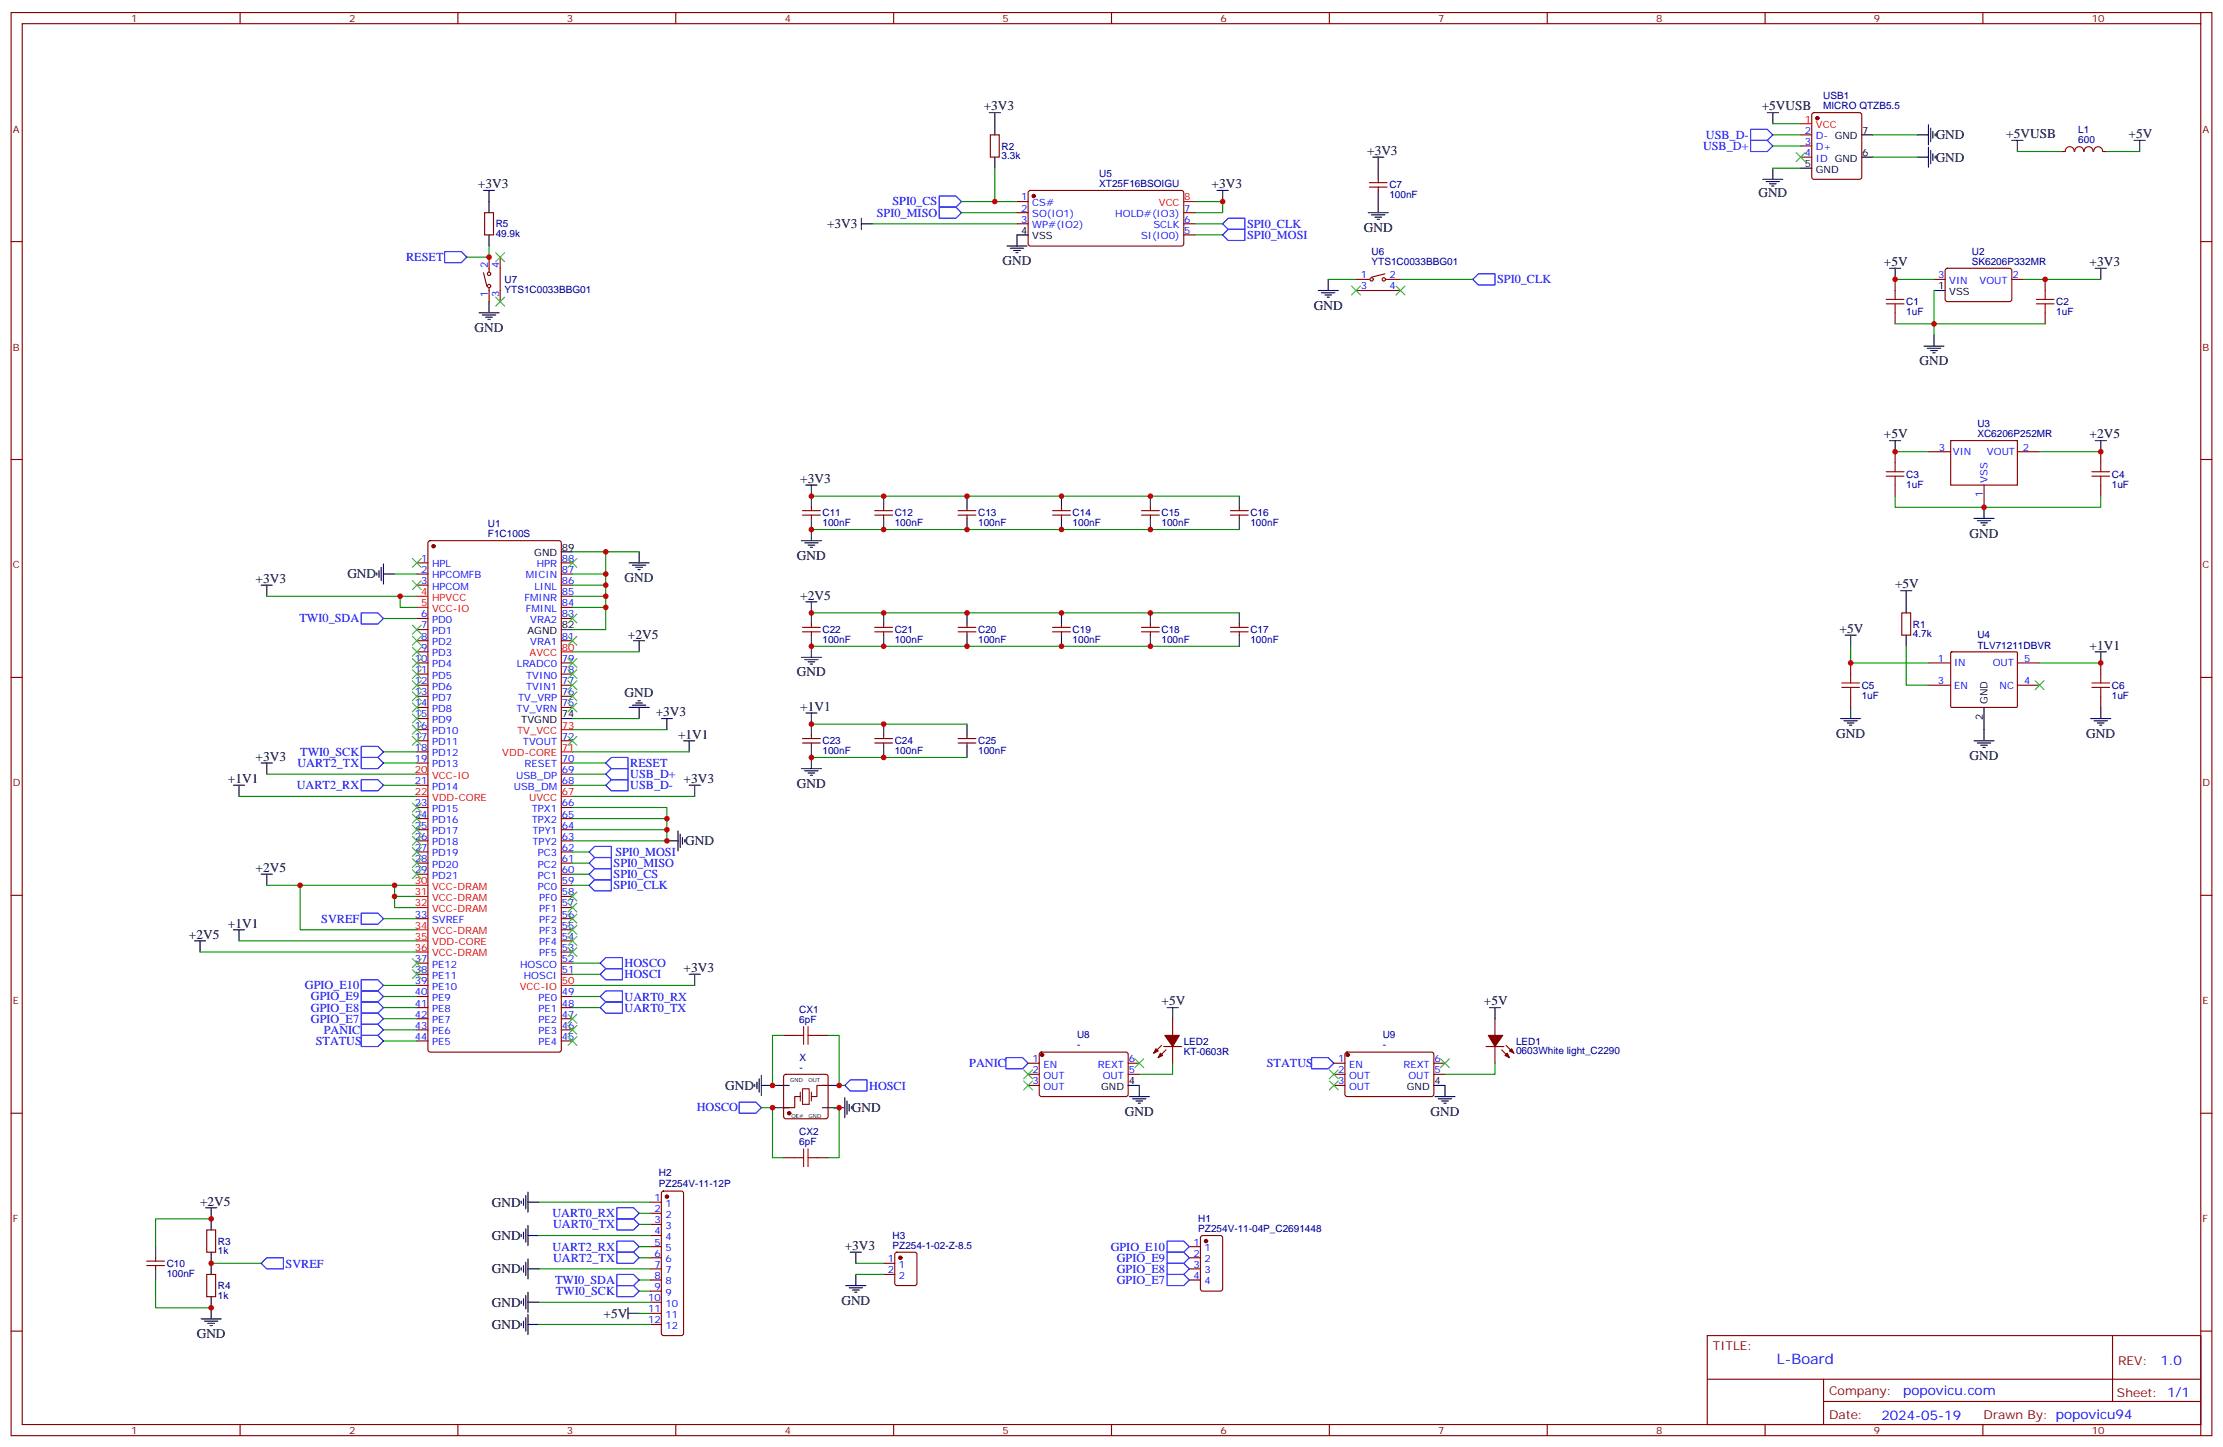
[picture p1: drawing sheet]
<svg xmlns="http://www.w3.org/2000/svg" width="706mm" height="459mm" viewBox="0 0 706 459" stroke-linecap="round" stroke-linejoin="round" font-family="sans-serif">
<defs><g id="words">
<text font-size="4.6" fill="#00f" x="564" y="432.8">L-Board</text>
<g font-size="4.2">
<text x="312.2" y="35">+3V3</text>
<text x="559.2" y="35">+5VUSB</text>
<text x="614.4" y="44.2">GND</text>
<text x="636.8" y="43.9">+5VUSB</text>
<text x="675.6" y="43.9">+5V</text>
<text x="433.9" y="49.1">+3V3</text>
<text x="614.4" y="51.3">GND</text>
<text x="151.7" y="59.7">+3V3</text>
<text x="384.5" y="59.7">+3V3</text>
<text x="558.1" y="62.5">GND</text>
<text x="262.5" y="72.5">+3V3</text>
<text x="432.9" y="73.5">GND</text>
<text x="318.2" y="84.1">GND</text>
<text x="598" y="84.4">+5V</text>
<text x="663.2" y="84.4">+3V3</text>
<text x="417" y="98.2">GND</text>
<text x="150.6" y="105.3">GND</text>
<text x="609.2" y="115.9">GND</text>
<text x="598" y="139.1">+5V</text>
<text x="663.2" y="139.1">+2V5</text>
<text x="254" y="153.2">+3V3</text>
<text x="625.1" y="170.6">GND</text>
<text x="252.9" y="177.6">GND</text>
<text x="81.1" y="185">+3V3</text>
<text x="110.2" y="183.6">GND</text>
<text x="198.3" y="184.7">GND</text>
<text x="254" y="190.3">+2V5</text>
<text x="601.5" y="186.7">+5V</text>
<text x="199.3" y="202.6">+2V5</text>
<text x="583.8" y="200.8">+5V</text>
<text x="663.2" y="206.1">+1V1</text>
<text x="252.9" y="214.6">GND</text>
<text x="198.3" y="221.2">GND</text>
<text x="208.1" y="227.3">+3V3</text>
<text x="254" y="225.5">+1V1</text>
<text x="215.2" y="234.4">+1V1</text>
<text x="582.8" y="234.1">GND</text>
<text x="662.2" y="234.1">GND</text>
<text x="81.1" y="241.4">+3V3</text>
<text x="625.1" y="241.1">GND</text>
<text x="72.3" y="248.5">+1V1</text>
<text x="217" y="248.5">+3V3</text>
<text x="252.9" y="249.9">GND</text>
<text x="217.5" y="268.2">GND</text>
<text x="81.1" y="276.7">+2V5</text>
<text x="60" y="297.9">+2V5</text>
<text x="72.3" y="294.3">+1V1</text>
<text x="217" y="308.4">+3V3</text>
<text x="368.7" y="319">+5V</text>
<text x="471" y="319">+5V</text>
<text x="230.2" y="345.8">GND</text>
<text x="270.4" y="352.9">GND</text>
<text x="357" y="354">GND</text>
<text x="454" y="354">GND</text>
<text x="63.5" y="382.5">+2V5</text>
<text x="156.1" y="382.9">GND</text>
<text x="156.1" y="393.5">GND</text>
<text x="268.1" y="396.6">+3V3</text>
<text x="156.1" y="404">GND</text>
<text x="156.1" y="414.6">GND</text>
<text x="191.6" y="418.1">+5V</text>
<text x="267.1" y="414">GND</text>
<text x="62.4" y="424.5">GND</text>
<text x="156.1" y="421.7">GND</text>
</g>
<g font-size="4.2" fill="#00f">
<text x="685.7" y="433.1">1.0</text>
<text x="604" y="442.6">popovicu.com</text>
<text x="597.1" y="450.4">2024-05-19</text>
</g>
<g font-size="3.9" fill="#00f">
<text x="540.5" y="47.6">USB_D+</text>
<text x="541.4" y="44.1">USB_D-</text>
<text x="283.3" y="65.2">SPI0_CS</text>
<text x="278.3" y="68.7">SPI0_MISO</text>
<text x="395.8" y="72.3">SPI0_CLK</text>
<text x="395.8" y="75.8">SPI0_MOSI</text>
<text x="128.9" y="82.8">RESET</text>
<text x="475.2" y="89.9">SPI0_CLK</text>
<text x="95" y="197.5">TWI0_SDA</text>
<text x="95.3" y="239.9">TWI0_SCK</text>
<text x="94.4" y="243.3">UART2_TX</text>
<text x="200" y="243.4">RESET</text>
<text x="94.2" y="250.4">UART2_RX</text>
<text x="200" y="246.9">USB_D+</text>
<text x="200" y="250.4">USB_D-</text>
<text x="194.7" y="275.2">SPI0_MISO</text>
<text x="195.3" y="271.6">SPI0_MOSI</text>
<text x="194.7" y="278.7">SPI0_CS</text>
<text x="194.7" y="282.2">SPI0_CLK</text>
<text x="102" y="292.8">SVREF</text>
<text x="198.3" y="306.9">HOSCO</text>
<text x="198.3" y="310.4">HOSCI</text>
<text x="96.8" y="313.9">GPIO_E10</text>
<text x="98.7" y="317.4">GPIO_E9</text>
<text x="198.3" y="317.5">UART0_RX</text>
<text x="98.7" y="321">GPIO_E8</text>
<text x="198.3" y="321">UART0_TX</text>
<text x="98.7" y="324.5">GPIO_E7</text>
<text x="102.8" y="328">PANIC</text>
<text x="100.2" y="331.5">STATUS</text>
<text x="307.6" y="338.6">PANIC</text>
<text x="402.1" y="338.4">STATUS</text>
<text x="275.9" y="345.8">HOSCI</text>
<text x="221.1" y="352.6">HOSCO</text>
<text x="175.3" y="386.3">UART0_RX</text>
<text x="175.5" y="389.8">UART0_TX</text>
<text x="175.3" y="396.8">UART2_RX</text>
<text x="175.5" y="400.3">UART2_TX</text>
<text x="352.5" y="396.8">GPIO_E10</text>
<text x="354.5" y="400.3">GPIO_E9</text>
<text x="90.7" y="402.3">SVREF</text>
<text x="176.2" y="407.4">TWI0_SDA</text>
<text x="354.5" y="403.9">GPIO_E8</text>
<text x="354.5" y="407.4">GPIO_E7</text>
<text x="176.4" y="411">TWI0_SCK</text>
</g>
<g font-size="3.9" fill="#800">
<text x="543.6" y="428.4">TITLE:</text>
<text x="672.3" y="433.1">REV:</text>
<text x="580.5" y="442.6">Company:</text>
<text x="671.9" y="443.2">Sheet: 1/1</text>
<text x="580.5" y="450.3">Date:</text>
<text x="629.6" y="450.3">Drawn By: popovicu94</text>
</g>
<g font-size="3.2" fill="#800">
<text x="41.6" y="7">1</text>
<text x="110.8" y="7">2</text>
<text x="179.9" y="7">3</text>
<text x="249.1" y="7">4</text>
<text x="318.2" y="7">5</text>
<text x="387.3" y="7">6</text>
<text x="456.5" y="7">7</text>
<text x="525.6" y="7">8</text>
<text x="594.8" y="7">9</text>
<text x="663.9" y="7">10</text>
<text x="4.1" y="42.1">A</text>
<text x="699" y="42.1">A</text>
<text x="4.1" y="111.2">B</text>
<text x="699" y="111.2">B</text>
<text x="4.1" y="180.4">C</text>
<text x="699" y="180.4">C</text>
<text x="4.1" y="249.5">D</text>
<text x="699" y="249.5">D</text>
<text x="4.1" y="318.7">E</text>
<text x="699" y="318.7">E</text>
<text x="4.1" y="387.8">F</text>
<text x="699" y="387.8">F</text>
<text x="41.6" y="455">1</text>
<text x="110.8" y="455">2</text>
<text x="179.9" y="455">3</text>
<text x="249.1" y="455">4</text>
<text x="318.2" y="455">5</text>
<text x="387.3" y="455">6</text>
<text x="456.5" y="455">7</text>
<text x="525.6" y="455">8</text>
<text x="594.8" y="455">9</text>
<text x="663.9" y="455">10</text>
</g>
<g font-size="3.2" fill="#000080">
<text x="578.7" y="34.7">MICRO QTZB5.5</text>
<text x="578.7" y="31.4">USB1</text>
<text x="317.9" y="47.5">R2</text>
<text x="659.6" y="45.5">600</text>
<text x="659.6" y="42.3">L1</text>
<text x="317.9" y="50.6">3.3k</text>
<text x="348.9" y="59.4">XT25F16BSOIGU</text>
<text x="348.9" y="56.1">U5</text>
<text x="441" y="59.8">C7</text>
<text x="441" y="62.9">100nF</text>
<text x="157.3" y="75.2">49.9k</text>
<text x="157.3" y="72.2">R5</text>
<text x="435.3" y="80.9">U6</text>
<text x="625.8" y="80.9">U2</text>
<text x="160.2" y="89.8">U7</text>
<text x="435.3" y="84.1">YTS1C0033BBG01</text>
<text x="625.8" y="84.1">SK6206P332MR</text>
<text x="160.2" y="93">YTS1C0033BBG01</text>
<text x="605" y="100.1">1uF</text>
<text x="605" y="96.9">C1</text>
<text x="652.6" y="100.1">1uF</text>
<text x="652.6" y="96.9">C2</text>
<text x="627.6" y="135.5">U3</text>
<text x="627.6" y="138.7">XC6206P252MR</text>
<text x="605" y="154.7">1uF</text>
<text x="605" y="151.6">C3</text>
<text x="670.3" y="154.7">1uF</text>
<text x="670.3" y="151.6">C4</text>
<text x="154.9" y="167.3">U1</text>
<text x="261.1" y="167">100nF</text>
<text x="261.1" y="163.9">C11</text>
<text x="284" y="167">100nF</text>
<text x="284" y="163.9">C12</text>
<text x="310.4" y="167">100nF</text>
<text x="310.4" y="163.9">C13</text>
<text x="340.4" y="167">100nF</text>
<text x="340.4" y="163.9">C14</text>
<text x="368.7" y="167">100nF</text>
<text x="368.7" y="163.9">C15</text>
<text x="396.9" y="167">100nF</text>
<text x="396.9" y="163.9">C16</text>
<text x="154.9" y="170.5">F1C100S</text>
<text x="261.1" y="200.9">C22</text>
<text x="284" y="200.9">C21</text>
<text x="310.4" y="200.9">C20</text>
<text x="340.4" y="200.9">C19</text>
<text x="368.7" y="200.9">C18</text>
<text x="396.9" y="200.9">C17</text>
<text x="607.1" y="202.2">4.7k</text>
<text x="607.1" y="199.2">R1</text>
<text x="627.6" y="202.5">U4</text>
<text x="261.1" y="204">100nF</text>
<text x="284" y="204">100nF</text>
<text x="310.4" y="204">100nF</text>
<text x="340.4" y="204">100nF</text>
<text x="368.7" y="204">100nF</text>
<text x="396.9" y="204">100nF</text>
<text x="627.6" y="205.8">TLV71211DBVR</text>
<text x="590.9" y="221.8">1uF</text>
<text x="590.9" y="218.6">C5</text>
<text x="670.3" y="221.8">1uF</text>
<text x="670.3" y="218.6">C6</text>
<text x="261.1" y="239.3">100nF</text>
<text x="261.1" y="236.2">C23</text>
<text x="284" y="239.3">100nF</text>
<text x="284" y="236.2">C24</text>
<text x="310.4" y="239.3">100nF</text>
<text x="310.4" y="236.2">C25</text>
<text x="253.7" y="321.5">CX1</text>
<text x="253.7" y="324.7">6pF</text>
<text x="341.9" y="329.4">U8</text>
<text x="438.9" y="329.4">U9</text>
<text x="341.9" y="332.6">-</text>
<text x="375.7" y="334.6">KT-0603R</text>
<text x="375.7" y="331.5">LED2</text>
<text x="438.9" y="332.6">-</text>
<text x="481.2" y="334.5">0603White light_C2290</text>
<text x="481.2" y="331.5">LED1</text>
<text x="253.7" y="339.8">-</text>
<text x="253.7" y="336.7">X</text>
<text x="253.7" y="363.5">6pF</text>
<text x="253.7" y="360.3">CX2</text>
<text x="209.1" y="376.5">PZ254V-11-12P</text>
<text x="209.1" y="373.2">H2</text>
<text x="380.3" y="387.6">H1</text>
<text x="69.1" y="394.9">R3</text>
<text x="283.3" y="393.2">H3</text>
<text x="380.3" y="391">PZ254V-11-04P_C2691448</text>
<text x="69.1" y="398">1k</text>
<text x="283.3" y="396.2">PZ254-1-02-Z-8.5</text>
<text x="52.9" y="405.1">100nF</text>
<text x="52.9" y="402">C10</text>
<text x="69.1" y="412.2">1k</text>
<text x="69.1" y="409.1">R4</text>
</g>
<g font-size="3.2" fill="#f00">
<text x="572.8" y="38.9">1</text>
<text x="576.3" y="40.7">VCC</text>
<text x="367.8" y="65.4">VCC</text>
<text x="375.9" y="63.6">8</text>
<text x="133.6" y="188.8">4</text>
<text x="137.1" y="190.6">HPVCC</text>
<text x="133.6" y="192.4">5</text>
<text x="137.1" y="194.1">VCC-IO</text>
<text x="168.1" y="208.2">AVCC</text>
<text x="178.3" y="206.5">80</text>
<text x="164.1" y="232.9">TV_VCC</text>
<text x="178.3" y="231.2">73</text>
<text x="159.4" y="240">VDD-CORE</text>
<text x="178.3" y="238.2">71</text>
<text x="131.6" y="245.3">20</text>
<text x="137.1" y="247.1">VCC-IO</text>
<text x="131.6" y="252.3">22</text>
<text x="137.1" y="254.1">VDD-CORE</text>
<text x="167.9" y="254.1">UVCC</text>
<text x="178.3" y="252.3">67</text>
<text x="131.6" y="280.6">30</text>
<text x="131.6" y="284.1">31</text>
<text x="131.6" y="287.6">32</text>
<text x="137.1" y="282.3">VCC-DRAM</text>
<text x="137.1" y="285.9">VCC-DRAM</text>
<text x="137.1" y="289.4">VCC-DRAM</text>
<text x="131.6" y="294.7">34</text>
<text x="131.6" y="298.2">35</text>
<text x="137.1" y="296.4">VCC-DRAM</text>
<text x="137.1" y="300">VDD-CORE</text>
<text x="131.6" y="301.7">36</text>
<text x="137.1" y="303.5">VCC-DRAM</text>
<text x="165" y="314.1">VCC-IO</text>
<text x="178.3" y="312.3">50</text>
</g>
<g font-size="3.2" fill="#00f">
<text x="572.8" y="42.4">2</text>
<text x="572.8" y="46">3</text>
<text x="576.3" y="44.2">D- GND</text>
<text x="576.3" y="47.7">D+</text>
<text x="572.8" y="49.5">4</text>
<text x="576.3" y="51.3">ID GND</text>
<text x="324.1" y="63.6">1</text>
<text x="327.6" y="65.4">CS#</text>
<text x="324.1" y="67.1">2</text>
<text x="324.1" y="70.7">3</text>
<text x="327.6" y="68.9">SO(IO1)</text>
<text x="354" y="68.9">HOLD#(IO3)</text>
<text x="375.9" y="70.7">6</text>
<text x="375.9" y="67.1">7</text>
<text x="327.6" y="72.4">WP#(IO2)</text>
<text x="362.2" y="76">SI(IO0)</text>
<text x="366.1" y="72.4">SCLK</text>
<text x="375.9" y="74.2">5</text>
<text x="154.9" y="85.1" transform="rotate(-90 154.9 85.1)">2</text>
<text x="158.4" y="85.1" transform="rotate(-90 158.4 85.1)">4</text>
<text x="431.9" y="88.3">1</text>
<text x="441" y="88.3">2</text>
<text x="615.2" y="88.3">3</text>
<text x="638.7" y="88.3">2</text>
<text x="154.9" y="94.2" transform="rotate(-90 154.9 94.2)">1</text>
<text x="158.4" y="94.2" transform="rotate(-90 158.4 94.2)">3</text>
<text x="431.9" y="91.8">3</text>
<text x="441" y="91.8">4</text>
<text x="618.7" y="90.1">VIN</text>
<text x="628.3" y="90.1">VOUT</text>
<text x="615.3" y="143">3</text>
<text x="642.1" y="143">2</text>
<text x="619.8" y="144.4">VIN</text>
<text x="630.6" y="144.4">VOUT</text>
<text x="630.8" y="153.2" transform="rotate(-90 630.8 153.2)">VSS</text>
<text x="629.4" y="157.7" transform="rotate(-90 629.4 157.7)">1</text>
<text x="133.6" y="178.3">1</text>
<text x="178.3" y="178.3">88</text>
<text x="133.6" y="181.8">2</text>
<text x="133.6" y="185.3">3</text>
<text x="137.1" y="180">HPL</text>
<text x="137.1" y="183.6">HPCOMFB</text>
<text x="166.9" y="183.6">MICIN</text>
<text x="170.3" y="180">HPR</text>
<text x="178.3" y="185.3">86</text>
<text x="178.3" y="181.8">87</text>
<text x="137.1" y="187.1">HPCOM</text>
<text x="166.4" y="190.6">FMINR</text>
<text x="169.6" y="187.1">LINL</text>
<text x="178.3" y="188.8">85</text>
<text x="133.6" y="195.9">6</text>
<text x="137.1" y="197.7">PD0</text>
<text x="166.9" y="194.1">FMINL</text>
<text x="168.3" y="197.7">VRA2</text>
<text x="178.3" y="195.9">83</text>
<text x="178.3" y="192.4">84</text>
<text x="133.6" y="199.4">7</text>
<text x="133.6" y="203">8</text>
<text x="137.1" y="201.2">PD1</text>
<text x="178.3" y="203">81</text>
<text x="133.6" y="206.5">9</text>
<text x="137.1" y="204.7">PD2</text>
<text x="137.1" y="208.2">PD3</text>
<text x="168.3" y="204.7">VRA1</text>
<text x="131.6" y="210">10</text>
<text x="131.6" y="213.5">11</text>
<text x="137.1" y="211.8">PD4</text>
<text x="137.1" y="215.3">PD5</text>
<text x="164" y="211.8">LRADC0</text>
<text x="167" y="215.3">TVIN0</text>
<text x="178.3" y="213.5">78</text>
<text x="178.3" y="210">79</text>
<text x="615" y="210">1</text>
<text x="620.2" y="211.4">IN</text>
<text x="632.5" y="211.4">OUT</text>
<text x="642.4" y="210">5</text>
<text x="131.6" y="217.1">12</text>
<text x="131.6" y="220.6">13</text>
<text x="137.1" y="218.8">PD6</text>
<text x="167" y="218.8">TVIN1</text>
<text x="178.3" y="220.6">76</text>
<text x="178.3" y="217.1">77</text>
<text x="615" y="217.1">3</text>
<text x="620.2" y="218.5">EN</text>
<text x="634.6" y="218.5">NC</text>
<text x="642.4" y="217.1">4</text>
<text x="131.6" y="224.1">14</text>
<text x="131.6" y="227.6">15</text>
<text x="137.1" y="222.4">PD7</text>
<text x="137.1" y="225.9">PD8</text>
<text x="164" y="225.9">TV_VRN</text>
<text x="164.4" y="222.4">TV_VRP</text>
<text x="178.3" y="224.1">75</text>
<text x="131.6" y="231.2">16</text>
<text x="137.1" y="229.4">PD9</text>
<text x="137.1" y="232.9">PD10</text>
<text x="131.6" y="234.7">17</text>
<text x="131.6" y="238.2">18</text>
<text x="137.1" y="236.5">PD11</text>
<text x="137.1" y="240">PD12</text>
<text x="165.9" y="236.5">TVOUT</text>
<text x="178.3" y="234.7">72</text>
<text x="131.6" y="241.8">19</text>
<text x="137.1" y="243.5">PD13</text>
<text x="166.5" y="243.5">RESET</text>
<text x="178.3" y="245.3">69</text>
<text x="178.3" y="241.8">70</text>
<text x="131.6" y="248.8">21</text>
<text x="137.1" y="250.6">PD14</text>
<text x="163.1" y="250.6">USB_DM</text>
<text x="163.8" y="247.1">USB_DP</text>
<text x="178.3" y="248.8">68</text>
<text x="131.6" y="255.9">23</text>
<text x="137.1" y="257.6">PD15</text>
<text x="168.8" y="257.6">TPX1</text>
<text x="178.3" y="255.9">66</text>
<text x="131.6" y="259.4">24</text>
<text x="131.6" y="262.9">25</text>
<text x="137.1" y="261.2">PD16</text>
<text x="168.8" y="261.2">TPX2</text>
<text x="178.3" y="262.9">64</text>
<text x="178.3" y="259.4">65</text>
<text x="131.6" y="266.5">26</text>
<text x="131.6" y="270">27</text>
<text x="137.1" y="264.7">PD17</text>
<text x="137.1" y="268.2">PD18</text>
<text x="169" y="268.2">TPY2</text>
<text x="169" y="264.7">TPY1</text>
<text x="178.3" y="270">62</text>
<text x="178.3" y="266.5">63</text>
<text x="131.6" y="273.5">28</text>
<text x="137.1" y="271.7">PD19</text>
<text x="137.1" y="275.3">PD20</text>
<text x="170.7" y="275.3">PC2</text>
<text x="170.7" y="271.7">PC3</text>
<text x="178.3" y="273.5">61</text>
<text x="131.6" y="277">29</text>
<text x="137.1" y="278.8">PD21</text>
<text x="170.7" y="278.8">PC1</text>
<text x="178.3" y="280.6">59</text>
<text x="178.3" y="277">60</text>
<text x="170.7" y="282.3">PC0</text>
<text x="171.1" y="285.9">PF0</text>
<text x="178.3" y="287.6">57</text>
<text x="178.3" y="284.1">58</text>
<text x="131.6" y="291.1">33</text>
<text x="137.1" y="292.9">SVREF</text>
<text x="171.1" y="292.9">PF2</text>
<text x="171.1" y="289.4">PF1</text>
<text x="178.3" y="291.1">56</text>
<text x="171.1" y="300">PF4</text>
<text x="171.1" y="296.4">PF3</text>
<text x="178.3" y="298.2">54</text>
<text x="178.3" y="294.7">55</text>
<text x="131.6" y="305.3">37</text>
<text x="171.1" y="303.5">PF5</text>
<text x="178.3" y="305.3">52</text>
<text x="178.3" y="301.7">53</text>
<text x="131.6" y="308.8">38</text>
<text x="137.1" y="307">PE12</text>
<text x="137.1" y="310.6">PE11</text>
<text x="165.1" y="307">HOSCO</text>
<text x="166.2" y="310.6">HOSCI</text>
<text x="178.3" y="308.8">51</text>
<text x="131.6" y="312.3">39</text>
<text x="131.6" y="315.8">40</text>
<text x="137.1" y="314.1">PE10</text>
<text x="137.1" y="317.6">PE9</text>
<text x="170.9" y="317.6">PE0</text>
<text x="178.3" y="315.8">49</text>
<text x="131.6" y="319.4">41</text>
<text x="131.6" y="322.9">42</text>
<text x="137.1" y="321.1">PE8</text>
<text x="170.9" y="321.1">PE1</text>
<text x="178.3" y="322.9">47</text>
<text x="178.3" y="319.4">48</text>
<text x="131.6" y="326.4">43</text>
<text x="131.6" y="330">44</text>
<text x="137.1" y="324.7">PE7</text>
<text x="137.1" y="328.2">PE6</text>
<text x="170.9" y="328.2">PE3</text>
<text x="170.9" y="324.7">PE2</text>
<text x="178.3" y="330">45</text>
<text x="178.3" y="326.4">46</text>
<text x="137.1" y="331.7">PE5</text>
<text x="170.9" y="331.7">PE4</text>
<text x="327.7" y="337">1</text>
<text x="327.7" y="340.5">2</text>
<text x="331.2" y="338.8">EN</text>
<text x="348.4" y="338.8">REXT</text>
<text x="358.2" y="340.5">5</text>
<text x="358.2" y="337">6</text>
<text x="424.7" y="337">1</text>
<text x="424.7" y="340.5">2</text>
<text x="428.2" y="338.8">EN</text>
<text x="445.4" y="338.8">REXT</text>
<text x="455.3" y="340.5">5</text>
<text x="455.3" y="337">6</text>
<text x="327.7" y="344.1">3</text>
<text x="331.2" y="342.3">OUT</text>
<text x="331.2" y="345.8">OUT</text>
<text x="350" y="342.3">OUT</text>
<text x="424.7" y="344.1">3</text>
<text x="428.2" y="342.3">OUT</text>
<text x="428.2" y="345.8">OUT</text>
<text x="447" y="342.3">OUT</text>
<text x="207.7" y="381.1">1</text>
<text x="211.2" y="382.9">1</text>
<text x="207.7" y="384.6">2</text>
<text x="207.7" y="388.2">3</text>
<text x="211.2" y="386.4">2</text>
<text x="211.2" y="389.9">3</text>
<text x="207.7" y="391.7">4</text>
<text x="207.7" y="395.2">5</text>
<text x="211.2" y="393.5">4</text>
<text x="378.8" y="395.2">1</text>
<text x="207.7" y="398.7">6</text>
<text x="211.2" y="397">5</text>
<text x="211.2" y="400.5">6</text>
<text x="281.8" y="400.5">1</text>
<text x="378.8" y="398.7">2</text>
<text x="382.3" y="397">1</text>
<text x="382.3" y="400.5">2</text>
<text x="207.7" y="402.3">7</text>
<text x="207.7" y="405.8">8</text>
<text x="211.2" y="404">7</text>
<text x="211.2" y="407.6">8</text>
<text x="281.8" y="404">2</text>
<text x="285.3" y="402.3">1</text>
<text x="285.3" y="405.8">2</text>
<text x="378.8" y="402.3">3</text>
<text x="378.8" y="405.8">4</text>
<text x="382.3" y="404">3</text>
<text x="382.3" y="407.6">4</text>
<text x="205.7" y="412.9">10</text>
<text x="207.7" y="409.3">9</text>
<text x="211.2" y="411.1">9</text>
<text x="205.7" y="416.4">11</text>
<text x="205.7" y="419.9">12</text>
<text x="211.2" y="414.6">10</text>
<text x="211.2" y="418.1">11</text>
<text x="211.2" y="421.7">12</text>
</g>
<g font-size="3.2">
<text x="591.1" y="42.4">7</text>
<text x="572.8" y="53">5</text>
<text x="591.1" y="49.5">6</text>
<text x="576.3" y="54.8">GND</text>
<text x="324.1" y="74.2">4</text>
<text x="327.6" y="76">VSS</text>
<text x="615.2" y="91.8">1</text>
<text x="618.7" y="93.6">VSS</text>
<text x="169.6" y="176.5">GND</text>
<text x="178.3" y="174.7">89</text>
<text x="167.4" y="201.2">AGND</text>
<text x="178.3" y="199.4">82</text>
<text x="178.3" y="227.6">74</text>
<text x="630.8" y="223.4" transform="rotate(-90 630.8 223.4)">GND</text>
<text x="165.4" y="229.4">TVGND</text>
<text x="629.4" y="228.6" transform="rotate(-90 629.4 228.6)">2</text>
<text x="349.5" y="345.8">GND</text>
<text x="358.2" y="344.1">4</text>
<text x="446.5" y="345.8">GND</text>
<text x="455.3" y="344.1">4</text>
</g>
<g font-size="1.8">
<text x="250.8" y="343.4">GND</text>
<text x="256.6" y="343.4">OUT</text>
<text x="251.2" y="354.6">OE#</text>
<text x="256.7" y="354.6">GND</text>
</g>
</g></defs>
<g fill="none" stroke="#870000" stroke-width=".35">
<path d="M3.5 4h698.5v451.5h-698.5zM7.1 7.5h691.4v444.5h-691.4zM76.2 4v3.5M145.3 4v3.5M214.5 4v3.5M283.6 4v3.5M352.8 4v3.5M421.9 4v3.5M491.1 4v3.5M560.2 4v3.5M629.4 4v3.5M698.5 4v3.5"/>
<path d="M575.3 35.9l.4-.2h14.5l.5 .2 .2 .5v19.8l-.2 .5-.5 .2h-14.5l-.5-.2-.2-.5v-19.8zM314.3 42.8h2.8v7h-2.8zM434.6 59.4h5.7M434.6 58h5.7M437.4 56.9v1.1M437.4 59.4v1M571.5 42.8h3.5M571.5 46.3h3.5M571.5 49.8h3.5M658.3 48.1a1.41 1.41 0 0 0-1.4-1.6 1.41 1.41 0 0 0-1.4 1.6h-1.1M658.5 48.1a1.41 1.41 0 0 1 1.4-1.6 1.41 1.41 0 0 1 1.4 1.6M661.5 48.1a1.41 1.41 0 0 1 1.4-1.6 1.41 1.41 0 0 1 1.4 1.6"/>
<path d="M664.5 48.1a1.41 1.41 0 0 1 1.4-1.5 1.41 1.41 0 0 1 1.4 1.5M667.5 48.1h1M3.5 76.7h3.6M153.8 67.5h2.8v7h-2.8zM322.8 64h3.5M322.8 67.5h3.5M322.8 71h3.5M326.6 60.6l.4-.2 48.3 .1 .4 .6-.1 16.5-.6 .5-48.2-.1-.5-.6v-16.3zM375.7 67.5h3.5M375.7 71h3.5M375.7 74.5h3.5M698.5 76.7h3.5"/>
<path d="M153.5 86.5l1 4.3M155.2 81.6v4.6M155.2 91.5v4.2M158.7 81.6v14.1M430.4 88.7h4.2M430.4 92.2h14.1M439.6 86.9l-4.3 1M439.9 88.7h4.6M601.5 88.7v3.5M601.5 99.2v3.6M613.8 88.7h3.6M617.6 85.3l.5-.2 20 .1 .4 .6v9.5l-.7 .4-20-.1-.4-.6v-9.2z"/>
<path d="M638.5 88.7h3.6M649.1 88.7v3.5M649.1 99.2v3.6M619.1 139.8h21.2v14.1h-21.2zM3.5 145.8h3.6M601.5 143.3v3.6M601.5 153.9v3.5M612.1 143.3h7M629.7 153.9v7.1M640.3 143.3h7M666.7 143.3v3.6M666.7 153.9v3.5"/>
<path d="M698.5 145.8h3.5M132.3 178.6h3.5M136.1 171.8l.4-.2h40.9l.7 .4 .1 161.1-.5 .7h-41.2l-.6-.4-.1-161.1zM178.2 178.6h3.5M254.7 163.4h5.6M254.7 162h5.6M257.5 161v1M257.5 163.4v1.1M277.6 163.4h5.7M277.6 162h5.7M280.5 161v1M280.5 163.4v1.1"/>
<path d="M304.1 163.4h5.6M304.1 162h5.6M306.9 161v1M306.9 163.4v1.1M334.1 163.4h5.6M334.1 162h5.6M336.9 161v1M336.9 163.4v1.1M362.3 163.4h5.6M362.3 162h5.6M365.1 161v1M365.1 163.4v1.1"/>
<path d="M390.5 163.4h5.7M390.5 162h5.7M393.3 161v1M393.3 163.4v1.1M132.3 182.1h3.5M132.3 185.7h3.5M132.3 196.3h3.5M132.3 199.8h3.5M178.2 182.1h3.5M178.2 185.7h3.5M178.2 196.3h3.5M178.2 192.7h3.5"/>
<path d="M178.2 189.2h3.5M254.7 199.1h5.6M257.5 198v1.1M277.6 199.1h5.7M280.5 198v1.1M304.1 199.1h5.6M306.9 198v1.1M334.1 199.1h5.6M336.9 198v1.1M362.3 199.1h5.6M365.1 198v1.1M390.5 199.1h5.7"/>
<path d="M393.3 198v1.1M603.6 194.5h2.8v7h-2.8zM3.5 214.9h3.6M132.3 203.3h3.5M132.3 206.8h3.5M132.3 210.4h3.5M132.3 213.9h3.5M132.3 217.4h3.5M178.2 203.3h3.5M178.2 210.4h3.5M178.2 213.9h3.5M178.2 217.4h3.5"/>
<path d="M254.7 200.5h5.6M257.5 200.5v1M277.6 200.5h5.7M280.5 200.5v1M304.1 200.5h5.6M306.9 200.5v1M334.1 200.5h5.6M336.9 200.5v1M362.3 200.5h5.6M365.1 200.5v1M390.5 200.5h5.7M393.3 200.5v1"/>
<path d="M587.4 210.4v3.5M612.1 210.4h7M612.1 217.4h7M619.2 207l.3-.2 20.6 .1 .2 .3-.1 17.1-.3 .2-20.6-.1-.2-.3zM640.3 210.4h7M640.3 217.4h7M666.7 210.4v3.5M698.5 214.9h3.5M132.3 220.9h3.5M132.3 224.5h3.5M132.3 228h3.5M132.3 231.5h3.5"/>
<path d="M132.3 235.1h3.5M132.3 238.6h3.5M178.2 220.9h3.5M178.2 224.5h3.5M178.2 235.1h3.5M254.7 235.8h5.6M254.7 234.4h5.6M257.5 233.3v1.1M257.5 235.8v1M277.6 235.8h5.7M277.6 234.4h5.7M280.5 233.3v1.1"/>
<path d="M280.5 235.8v1M304.1 235.8h5.6M304.1 234.4h5.6M306.9 233.3v1.1M306.9 235.8v1M587.4 220.9v3.6M666.7 220.9v3.6M132.3 242.1h3.5M132.3 249.2h3.5M132.3 256.2h3.5M132.3 259.8h3.5M178.2 242.1h3.5"/>
<path d="M178.2 249.2h3.5M178.2 256.2h3.5M178.2 259.8h3.5M178.2 245.6h3.5M132.3 263.3h3.5M132.3 266.8h3.5M132.3 270.3h3.5M132.3 273.9h3.5M132.3 277.4h3.5M178.2 263.3h3.5M178.2 266.8h3.5M178.2 270.3h3.5"/>
<path d="M178.2 273.9h3.5M178.2 277.4h3.5M3.5 284.1h3.6M132.3 291.5h3.5M178.2 291.5h3.5M178.2 298.6h3.5M178.2 295h3.5M178.2 288h3.5M178.2 284.4h3.5M178.2 280.9h3.5M698.5 284.1h3.5M132.3 305.6h3.5"/>
<path d="M132.3 309.1h3.5M132.3 312.7h3.5M132.3 316.2h3.5M132.3 319.7h3.5M178.2 305.6h3.5M178.2 309.1h3.5M178.2 316.2h3.5M178.2 319.7h3.5M178.2 302.1h3.5M132.3 323.3h3.5M132.3 326.8h3.5M132.3 330.3h3.5"/>
<path d="M178.2 323.3h3.5M178.2 326.8h3.5M178.2 330.3h3.5M248.7 328.5h3.5M259.3 328.5h3.5M326.3 337.4h3.5M330.1 334l.5-.2 27 .1 .5 .6-.1 13-.6 .4h-27.1l-.5-.7v-12.7zM358.1 337.4h3.5M368.7 331.7l-2.5 2.5M369.4 332.1h5.6M370.1 333.1l-2.5 2.5M372.2 323.3v5.2"/>
<path d="M372.2 332.1v5.3M423.3 337.4h3.6M427.1 334l.5-.2 27.1 .1 .4 .6-.1 13-.6 .4h-27.1l-.4-.7v-12.7zM455.1 337.4h3.5M471.7 332.1h5.6M474.5 323.3v5.2M474.5 332.1v5.3M476.6 333.1l2.5 2.5M478 331.7l2.5 2.5M3.5 353.2h3.6M248.9 341.1l.5-.2h12.7l.5 .2 .2 .5v12.7l-.2 .5-.5 .2h-12.7l-.5-.2-.2-.5v-12.7zM254 347.9h-1.8v3.6h-3.5"/>
<path d="M262.8 344.4h-3.5v3.5h-1.8M326.3 340.9h3.5M326.3 344.4h3.5M358.1 340.9h3.5M423.3 340.9h3.6M423.3 344.4h3.6M455.1 340.9h3.5M698.5 353.2h3.5M210.1 378.1l.5-.2h5.7l.5 .2 .2 .5v44.5l-.3 .5-.4 .2h-5.7l-.5-.2-.2-.5v-44.5zM248.7 367.3h3.5M259.3 367.3h3.5M49.4 399.1v1.1"/>
<path d="M65.6 390.3h2.8v7h-2.8zM206.4 395.6h3.5M206.4 399.1h3.5M206.4 381.5h3.5M206.4 385h3.5M206.4 388.5h3.5M206.4 392h3.5M284.2 397.5l.5-.2h5.6l.7 .5v9.4l-.4 .7h-5.9l-.7-.4v-9.5zM377.5 395.6h3.5M377.5 399.1h3.5M381.2 392.2l.5-.2h5.6l.7 .5 .1 16.5-.5 .6-5.9 .1-.6-.5-.1-16.5zM46.6 401.6h5.6"/>
<path d="M46.6 400.2h5.6M49.4 401.6v1M65.6 404.4h2.8v7h-2.8zM206.4 402.6h3.5M206.4 406.2h3.5M206.4 409.7h3.5M206.4 413.2h3.5M206.4 416.7h3.5M280.5 400.9h3.5M280.5 404.4h3.5M377.5 402.6h3.5M377.5 406.2h3.5"/>
<path d="M3.5 422.4h3.6M206.4 420.3h3.5M541.9 423.8h156.6v28.2h-156.6zM541.9 437.6h156.5M578.8 437.6v14.1M670.5 423.8v20.9M698.5 422.4h3.5M76.2 452v3.5M145.3 452v3.5M214.5 452v3.5M283.6 452v3.5M352.8 452v3.5"/>
<path d="M421.9 452v3.5M491.1 452v3.5M560.2 452v3.5M578.8 444.7h119.6M629.4 452v3.5M698.5 452v3.5"/>
<circle cx="155.2" cy="86.9" r=".53"/>
<circle cx="155.2" cy="90.8" r=".53"/>
<circle cx="435.3" cy="88.7" r=".53"/>
<circle cx="439.2" cy="88.7" r=".53"/>
</g>
<g fill="#870000" stroke="#870000" stroke-width=".35">
<path d="M477.7 334.9l.7-.7 .7 1.4z"/>
<path d="M479.8 332.8l.7 1.4-1.4-.7z"/>
<path d="M472.4 328.5h4.6l-2.5 3.6z"/>
<path d="M368.3 334.2l.7 .7-1.4 .7z"/>
<path d="M366.9 332.8l.7 .7-1.4 .7z"/>
<path d="M369.7 328.5h4.6l-2.1 3.6z"/>
<circle cx="137.6" cy="173.3" r=".53"/>
<circle cx="576.8" cy="37.5" r=".53"/>
<circle cx="328.1" cy="62.2" r=".53"/>
<circle cx="382.8" cy="393.8" r=".53"/>
<circle cx="211.7" cy="379.7" r=".53"/>
<circle cx="285.7" cy="399.1" r=".53"/>
<circle cx="330.7" cy="334.7" r=".53"/>
<circle cx="427.7" cy="334.7" r=".53"/>
<circle cx="250.5" cy="353.2" r=".53"/>
</g>
<g fill="none" stroke="#f00" stroke-width=".35">
<path d="M571.5 39.3h3.5M375.7 64h3.5M132.3 189.2h3.5M132.3 192.7h3.5M178.2 206.8h3.5M178.2 238.6h3.5M178.2 231.5h3.5M132.3 245.6h3.5M132.3 252.7h3.5M178.2 252.7h3.5M132.3 280.9h3.5M132.3 284.4h3.5"/>
<path d="M132.3 288h3.5M132.3 295h3.5M132.3 298.6h3.5M132.3 302.1h3.5M178.2 312.7h3.5"/>
</g>
<g fill="none" stroke="#000" stroke-width=".35">
<path d="M314 35.7h3.5M315.7 35.7v7.1M560.9 35.7h3.5M562.7 35.7v3.6M612.1 39.6v6.4M315.7 49.8v3.6M435.7 49.8h3.5M437.4 49.8v7.1M559.5 56.9h6.4M560.6 57.6h4.2M561.6 58.3h2.1M562.3 59h.7"/>
<path d="M562.7 53.4v3.5M571.5 53.4h3.5M590.9 49.8h3.5M590.9 42.8h3.5M608.5 49.8h3.6M608.5 42.8h3.6M612.1 46.7v6.3M612.8 40.7v4.2M612.8 47.7v4.3M613.5 41.7v2.2M613.5 48.8v2.1M614.2 42.4v.7"/>
<path d="M614.2 49.5v.7M638.5 44.6h3.6M640.3 44.6v3.5M677.3 44.6h3.6M679.1 44.6v3.5M153.5 60.4h3.5M155.2 60.4v7.1M155.2 74.5v3.6M273.4 71h3.5M273.4 69.3v3.5M319.6 78.1h6.4M320.7 78.8h4.2"/>
<path d="M321.7 79.5h2.1M326.3 74.5h-3.5v3.6M386.3 60.4h3.5M388.1 60.4v3.6M434.3 67.5h6.3M435.3 68.2h4.3M436.4 68.9h2.1M437.1 69.6h.7M437.4 60.4v7.1M152 99.2h6.4M153.1 99.9h4.2M155.2 95.7v3.5"/>
<path d="M322.4 80.2h.7M418.4 92.2h6.3M419.5 92.9h4.2M420.5 93.6h2.1M421.2 94.3h.7M421.6 88.7v3.5M599.7 85.1h3.5M601.5 85.1v3.6M613.8 92.2h3.6M665 85.1h3.5M666.7 85.1v3.6M154.2 100.6h2.1"/>
<path d="M154.9 101.4h.7M610.7 109.8h6.3M611.7 110.5h4.2M612.8 111.2h2.1M613.5 111.9h.7M613.8 106.3v3.5M599.7 139.8h3.5M601.5 139.8v3.5M665 139.8h3.5M666.7 139.8v3.5M255.8 153.9h3.5M257.5 153.9v7.1"/>
<path d="M280.5 157.4v3.6M306.9 157.4v3.6M336.9 157.4v3.6M365.1 157.4v3.6M393.3 157.4v3.6M121.7 179v6.3M178.2 175.1h3.5M199.7 178.6h6.3M200.7 179.3h4.3M202.8 175.1v3.5M254.4 171.6h6.3M255.4 172.3h4.2"/>
<path d="M256.5 173h2.1M257.2 173.7h.7M257.5 164.5v7.1M280.5 164.5v3.5M306.9 164.5v3.5M336.9 164.5v3.5M365.1 164.5v3.5M393.3 164.5v3.5M626.5 164.5h6.4M627.6 165.2h4.2M628.6 165.9h2.2M629.4 166.6h.7"/>
<path d="M629.7 161v3.5M82.9 185.7h3.5M84.7 185.7v3.5M119.6 181.8v.7M120.3 181.1v2.1M121 180v4.3M121.7 182.1h3.5M178.2 199.8h3.5M201.8 180h2.1M202.5 180.7h.7M255.8 191h3.5M257.5 191v7"/>
<path d="M280.5 194.5v3.5M306.9 194.5v3.5M336.9 194.5v3.5M365.1 194.5v3.5M393.3 194.5v3.5M603.2 187.4h3.6M605 187.4v7.1M201.1 203.3h3.5M202.8 203.3v3.5M254.4 208.6h6.3M255.4 209.3h4.2M256.5 210h2.1"/>
<path d="M257.2 210.7h.7M257.5 201.5v7.1M280.5 201.5v3.6M306.9 201.5v3.6M336.9 201.5v3.6M365.1 201.5v3.6M393.3 201.5v3.6M585.6 201.5h3.5M587.4 201.5v3.6M605 201.5v3.6M665 206.8h3.5M666.7 206.8v3.6"/>
<path d="M178.2 228h3.5M199.7 224.5h6.3M200.7 223.8h4.3M201.8 223.1h2.1M202.5 222.4h.7M202.8 224.5v3.5M209.9 228h3.5M211.7 228v3.5M217 235.1h3.5M218.7 235.1v3.5M255.8 226.2h3.5M257.5 226.2v7.1"/>
<path d="M257.5 236.8v7.1M280.5 229.8v3.5M280.5 236.8v3.5M306.9 229.8v3.5M306.9 236.8v3.5M584.2 228h6.3M585.3 228.7h4.2M586.3 229.4h2.1M587 230.1h.7M587.4 224.5v3.5M626.5 235.1h6.4M627.6 235.8h4.2"/>
<path d="M628.6 236.5h2.2M629.4 237.2h.7M629.7 224.5v10.6M663.6 228h6.3M664.6 228.7h4.3M665.7 229.4h2.1M666.4 230.1h.7M666.7 224.5v3.5M74.1 249.2h3.5M75.8 249.2v3.5M82.9 242.1h3.5M84.7 242.1v3.5"/>
<path d="M218.7 249.2h3.5M220.5 249.2v3.5M254.4 243.9h6.3M255.4 244.6h4.2M256.5 245.3h2.1M257.2 246h.7M82.9 277.4h3.5M84.7 277.4v3.5M211.7 266.8h3.5M215.2 263.6v6.4M215.9 264.7v4.2M216.6 265.7v2.2"/>
<path d="M217.3 266.5v.7M61.7 298.6h3.6M63.5 298.6v3.5M74.1 295h3.5M75.8 295v3.6M218.7 309.1h3.5M220.5 309.1v3.6M370.4 319.7h3.5M372.2 319.7v3.6M472.7 319.7h3.5M474.5 319.7v3.6M239.5 344.1v.7"/>
<path d="M240.2 343.4v2.1M240.9 342.3v4.2M241.7 344.4h8.8M241.7 341.2v6.4M245.2 351.5h5.3M261.1 351.5h7M261.1 344.4h5.2M268.1 348.3v6.3M268.8 349.4v4.2M269.5 350.4v2.1M270.2 351.1v.7M358.1 344.4h3.5v3.5"/>
<path d="M358.4 347.9h6.4M359.5 348.7h4.2M360.5 349.4h2.2M361.2 350.1h.7M455.1 344.4h3.5v3.5M455.4 347.9h6.4M456.5 348.7h4.2M457.6 349.4h2.1M458.3 350.1h.7M166.9 379.3v4.3M167.6 378.3v6.3M49.4 395.6v3.5"/>
<path d="M65.3 383.2h3.5M67 383.2v7.1M67 397.3v7.1M165.5 381.1v.7M165.5 391.7v.7M166.2 380.4v2.1M166.2 391v2.1M166.9 389.9v4.3M167.6 381.5h3.5M167.6 388.9v6.3M167.6 399.5v6.3M167.6 392h3.5"/>
<path d="M269.9 397.3h3.5M271.6 397.3v3.6M49.4 402.6v3.6M63.9 418.5h6.3M64.9 419.2h4.2M66 419.9h2.1M67 411.4v7.1M165.5 402.3v.7M165.5 412.9v.7M165.5 419.9v.7M166.2 401.6v2.1M166.2 412.2v2.1"/>
<path d="M166.2 419.2v2.1M166.9 400.5v4.2M166.9 411.1v4.2M166.9 418.1v4.3M167.6 410v6.4M167.6 417.1v6.3M167.6 402.6h3.5M167.6 413.2h3.5M199.3 416.7h3.5M199.3 415v3.5M268.5 407.9h6.3M269.5 408.6h4.3"/>
<path d="M270.6 409.3h2.1M271.3 410h.7M271.6 404.4v3.5M66.7 420.6h.7M167.6 420.3h3.5"/>
</g>
<g fill="none" stroke="#008700" stroke-width=".35">
<path d="M562.7 39.3h8.8M315.7 53.4v10.6h7.1M562.7 53.4h8.8M562.7 46.3h8.8M562.7 42.8h8.8M594.4 42.8h14.1M594.4 49.8h14.1M640.3 48.1h14.1M668.5 48.1h10.6M155.2 78.1v3.5h-7M276.9 71h45.9M305.2 64h10.5"/>
<path d="M305.2 67.5h17.6M379.2 64h8.9v3.5h-8.9M379.2 71h8.9M379.2 74.5h8.9M421.6 88.7h8.8M444.5 88.7h22.9M601.5 88.7h12.3M613.8 92.2v14.1M642.1 88.7h24.6M601.5 102.8h47.6M257.5 157.4h135.8M601.5 157.4v3.6h65.2v-3.6"/>
<path d="M601.5 143.3h10.6M647.3 143.3h19.4M181.7 175.1h21.1M192.3 175.1v7h-10.6M257.5 168h135.8M84.7 189.2h47.6M121.7 196.3h10.6M125.2 182.1h7.1M127 189.2v3.5h5.3M192.3 182.1v3.6h-10.6M192.3 185.7v3.5h-10.6M192.3 189.2v3.5h-10.6"/>
<path d="M192.3 192.7v7.1h-10.6M257.5 194.5h135.8M181.7 206.8h21.1M257.5 205.1h135.8M587.4 205.1v5.3h24.7M605 205.1v12.3h7.1M647.3 210.4h19.4M121.7 238.6h10.6M181.7 238.6h37M181.7 228h21.1M181.7 231.5h30M257.5 229.8h49.4"/>
<path d="M75.8 252.7h56.5M84.7 245.6h47.6M121.7 242.1h10.6M121.7 249.2h10.6M181.7 256.2h30v10.6h-30M181.7 242.1h10.6M181.7 245.6h10.6M181.7 249.2h10.6M181.7 252.7h38.8M181.7 259.8h30M257.5 240.3h49.4M181.7 263.3h30"/>
<path d="M181.7 270.3h5.3M181.7 273.9h5.3M181.7 277.4h5.3M75.8 298.6h56.5M84.7 280.9h47.6M95.2 280.9v14.1h37.1M121.7 291.5h10.6M125.2 280.9v3.5h7.1M125.2 284.4v3.6h7.1M181.7 280.9h5.3M63.5 302.1h68.8M121.7 312.7h10.6"/>
<path d="M121.7 316.2h10.6M121.7 319.7h10.6M181.7 305.6h8.8M181.7 309.1h8.8M181.7 312.7h38.8M181.7 316.2h8.8M181.7 319.7h8.8M121.7 323.3h10.6M121.7 326.8h10.6M121.7 330.3h10.6M248.7 328.5h-3.5v15.9M262.8 328.5h3.5v15.9h1.8"/>
<path d="M372.2 337.4v3.5h-10.6M474.5 337.4v3.5h-15.9M241.7 351.5h3.5v15.8h3.5M264.6 351.5h1.7v15.8h-3.5M67 386.8h-17.6v8.8M171.1 381.5h35.3M171.1 392h35.3M202.8 385h3.6M202.8 388.5h3.6M202.8 395.6h3.6M202.8 399.1h3.6M49.4 406.2v8.8h17.6"/>
<path d="M67 400.9h15.9M171.1 402.6h35.3M171.1 413.2h35.3M202.8 406.2h3.6M202.8 409.7h3.6M202.8 416.7h3.6M271.6 400.9h8.9M271.6 404.4h8.9M171.1 420.3h35.3"/>
</g>
<g fill="none" stroke="#00f" stroke-width=".35">
<path d="M555.6 41h5.3l1.8 1.8-1.8 1.8h-5.3zM555.6 44.6h5.3l1.8 1.7-1.8 1.8h-5.3zM141.1 79.8h5.3l1.8 1.8-1.8 1.8h-5.3zM298.1 62.2h5.3l1.8 1.8-1.8 1.7h-5.3zM298.1 65.7h5.3l1.8 1.8-1.8 1.8h-5.3zM389.8 69.3h5.3v3.5h-5.3l-1.7-1.8zM389.8 72.8h5.3v3.5h-5.3l-1.7-1.8zM467.4 88.7l1.8-1.8h5.3v3.5h-5.3zM114.7 194.5h5.2l1.8 1.8-1.8 1.7h-5.2zM114.7 236.8h5.2l1.8 1.8-1.8 1.7h-5.2zM114.7 240.3h5.2l1.8 1.8-1.8 1.8h-5.2zM114.7 247.4h5.2l1.8 1.8-1.8 1.7h-5.2z"/>
<path d="M192.3 242.1l1.7-1.8h5.3v3.6h-5.3zM192.3 245.6l1.7-1.7h5.3v3.5h-5.3zM192.3 249.2l1.7-1.8h5.3v3.5h-5.3zM187 270.3l1.7-1.7h5.3v3.5h-5.3zM187 273.9l1.7-1.8h5.3v3.5h-5.3zM187 277.4l1.7-1.8h5.3v3.6h-5.3zM188.7 279.2h5.3v3.5h-5.3l-1.7-1.8zM114.7 289.7h5.2l1.8 1.8-1.8 1.8h-5.2zM114.7 310.9h5.2l1.8 1.8-1.8 1.7h-5.2zM114.7 314.4h5.2l1.8 1.8-1.8 1.8h-5.2zM114.7 318h5.2l1.8 1.7-1.8 1.8h-5.2zM190.5 305.6l1.8-1.8h5.3v3.6h-5.3z"/>
<path d="M190.5 319.7l1.8-1.7h5.3v3.5h-5.3zM192.3 307.4h5.3v3.5h-5.3l-1.8-1.8zM192.3 314.4h5.3v3.6h-5.3l-1.8-1.8zM114.7 321.5h5.2l1.8 1.8-1.8 1.7h-5.2zM114.7 325h5.2l1.8 1.8-1.8 1.7h-5.2zM114.7 328.5h5.2l1.8 1.8-1.8 1.8h-5.2zM319.3 335.6h5.3l1.7 1.8-1.7 1.7h-5.3zM416.3 335.6h5.3l1.7 1.8-1.7 1.7h-5.3zM234.6 349.7h5.3l1.8 1.8-1.8 1.7h-5.3zM268.1 344.4l1.8-1.7h5.3v3.5h-5.3zM84.7 399.1h5.3v3.5h-5.3l-1.8-1.7zM195.8 383.2h5.3l1.7 1.8-1.7 1.8h-5.3z"/>
<path d="M195.8 386.8h5.3l1.7 1.7-1.7 1.8h-5.3zM195.8 393.8h5.3l1.7 1.8-1.7 1.7h-5.3zM195.8 397.3h5.3l1.7 1.8-1.7 1.8h-5.3zM370.4 393.8h5.3l1.8 1.8-1.8 1.7h-5.3zM370.4 397.3h5.3l1.8 1.8-1.8 1.8h-5.3zM195.8 404.4h5.3l1.7 1.8-1.7 1.7h-5.3zM195.8 407.9h5.3l1.7 1.8-1.7 1.7h-5.3zM370.4 400.9h5.3l1.8 1.7-1.8 1.8h-5.3zM370.4 404.4h5.3l1.8 1.8-1.8 1.7h-5.3z"/>
</g>
<g fill="none" stroke="#3c3" stroke-width=".35">
<path d="M570.1 48.4l2.8 2.9M572.9 48.4l-2.8 2.9M157.3 80.2l2.9 2.8M157.3 94.3l2.9 2.8M160.2 80.2l-2.9 2.8M160.2 94.3l-2.9 2.8M429 90.8l2.8 2.8M431.8 90.8l-2.8 2.8M443.1 90.8l2.8 2.8M445.9 90.8l-2.8 2.8M130.9 177.2l2.8 2.8M133.7 177.2l-2.8 2.8"/>
<path d="M180.3 177.2l2.8 2.8M183.1 177.2l-2.8 2.8M130.9 184.3l2.8 2.8M130.9 198.4l2.8 2.8M133.7 184.3l-2.8 2.8M133.7 198.4l-2.8 2.8M180.3 194.8l2.8 2.9M183.1 194.8l-2.8 2.9M130.9 201.9l2.8 2.8M130.9 205.4l2.8 2.8M130.9 209l2.8 2.8M130.9 212.5l2.8 2.8"/>
<path d="M130.9 216l2.8 2.8M130.9 219.5l2.8 2.9M133.7 201.9l-2.8 2.8M133.7 205.4l-2.8 2.8M133.7 209l-2.8 2.8M133.7 212.5l-2.8 2.8M133.7 216l-2.8 2.8M133.7 219.5l-2.8 2.9M180.3 201.9l2.8 2.8M180.3 209l2.8 2.8M180.3 212.5l2.8 2.8M180.3 216l2.8 2.8"/>
<path d="M180.3 219.5l2.8 2.9M183.1 212.5l-2.8 2.8M183.1 219.5l-2.8 2.9M183.1 201.9l-2.8 2.8M183.1 209l-2.8 2.8M183.1 216l-2.8 2.8M645.9 216l2.9 2.8M648.8 216l-2.9 2.8M130.9 223.1l2.8 2.8M130.9 226.6l2.8 2.8M130.9 230.1l2.8 2.8M130.9 233.6l2.8 2.9"/>
<path d="M133.7 223.1l-2.8 2.8M133.7 226.6l-2.8 2.8M133.7 230.1l-2.8 2.8M133.7 233.6l-2.8 2.9M180.3 223.1l2.8 2.8M180.3 233.6l2.8 2.9M183.1 223.1l-2.8 2.8M183.1 233.6l-2.8 2.9M130.9 254.8l2.8 2.8M130.9 258.3l2.8 2.9M133.7 254.8l-2.8 2.8M133.7 258.3l-2.8 2.9"/>
<path d="M130.9 261.9l2.8 2.8M130.9 265.4l2.8 2.8M130.9 268.9l2.8 2.8M130.9 272.5l2.8 2.8M130.9 276l2.8 2.8M133.7 261.9l-2.8 2.8M133.7 265.4l-2.8 2.8M133.7 268.9l-2.8 2.8M133.7 272.5l-2.8 2.8M133.7 276l-2.8 2.8M180.3 283l2.8 2.9M180.3 286.6l2.8 2.8"/>
<path d="M180.3 290.1l2.8 2.8M180.3 293.6l2.8 2.8M180.3 297.1l2.8 2.9M183.1 283l-2.8 2.9M183.1 286.6l-2.8 2.8M183.1 290.1l-2.8 2.8M183.1 293.6l-2.8 2.8M183.1 297.1l-2.8 2.9M130.9 304.2l2.8 2.8M130.9 307.7l2.8 2.9M133.7 304.2l-2.8 2.8M133.7 307.7l-2.8 2.9"/>
<path d="M180.3 300.7l2.8 2.8M183.1 300.7l-2.8 2.8M180.3 321.8l2.8 2.9M180.3 325.4l2.8 2.8M180.3 328.9l2.8 2.8M183.1 321.8l-2.8 2.9M183.1 325.4l-2.8 2.8M183.1 328.9l-2.8 2.8M324.9 339.5l2.8 2.8M327.7 339.5l-2.8 2.8M360.2 336l2.8 2.8M363 336l-2.8 2.8"/>
<path d="M421.9 339.5l2.8 2.8M424.7 339.5l-2.8 2.8M457.2 336l2.8 2.8M460 336l-2.8 2.8M324.9 343l2.8 2.8M327.7 343l-2.8 2.8M421.9 343l2.8 2.8M424.7 343l-2.8 2.8"/>
</g>
<g fill="none" stroke="#a10000" stroke-width=".35">
<path d="M598.7 96.4h5.6M598.7 95h5.6M601.5 92.2v2.8M601.5 96.4v2.8M646.3 96.4h5.6M646.3 95h5.6M649.1 92.2v2.8M649.1 96.4v2.8M598.7 151.1h5.6M598.7 149.7h5.6M601.5 146.9v2.8M601.5 151.1v2.8"/>
<path d="M663.9 151.1h5.7M663.9 149.7h5.7M666.7 146.9v2.8M666.7 151.1v2.8M584.6 218.1h5.6M584.6 216.7h5.6M587.4 213.9v2.8M587.4 218.1v2.8M663.9 218.1h5.7M663.9 216.7h5.7M666.7 213.9v2.8M666.7 218.1v2.8"/>
<path d="M252.2 328.5h2.9M255.1 325.7v5.7M256.5 328.5h2.8M256.5 325.7v5.7M252.2 367.3h2.9M255.1 364.5v5.7M256.5 364.5v5.7M256.5 367.3h2.8"/>
</g>
<path d="M254 346.5v2.9M254.7 345.5h2.1v4.9h-2.1zM257.5 346.5v2.9" fill="none" stroke="#871200" stroke-width=".35"/>
<g fill="#c00">
<circle cx="601.5" cy="88.7" r=".88"/>
<circle cx="649.1" cy="88.7" r=".88"/>
<circle cx="613.8" cy="102.8" r=".88"/>
<circle cx="601.5" cy="143.3" r=".88"/>
<circle cx="629.7" cy="161" r=".88"/>
<circle cx="666.8" cy="143.3" r=".88"/>
<circle cx="587.4" cy="210.4" r=".88"/>
<circle cx="666.8" cy="210.4" r=".88"/>
<circle cx="388.1" cy="64" r=".88"/>
<circle cx="315.7" cy="64" r=".88"/>
<circle cx="127" cy="189.2" r=".88"/>
<circle cx="125.2" cy="280.9" r=".88"/>
<circle cx="125.2" cy="284.4" r=".88"/>
<circle cx="192.3" cy="175.1" r=".88"/>
<circle cx="192.3" cy="182.1" r=".88"/>
<circle cx="192.3" cy="185.7" r=".88"/>
<circle cx="192.3" cy="189.2" r=".88"/>
<circle cx="192.3" cy="192.7" r=".88"/>
<circle cx="211.7" cy="266.8" r=".88"/>
<circle cx="211.7" cy="259.8" r=".88"/>
<circle cx="211.7" cy="263.3" r=".88"/>
<circle cx="67" cy="400.9" r=".88"/>
<circle cx="67" cy="386.8" r=".88"/>
<circle cx="67" cy="415" r=".88"/>
<circle cx="155.2" cy="81.6" r=".88"/>
<circle cx="257.5" cy="157.4" r=".88"/>
<circle cx="280.5" cy="157.4" r=".88"/>
<circle cx="306.9" cy="157.4" r=".88"/>
<circle cx="336.9" cy="157.4" r=".88"/>
<circle cx="365.1" cy="157.4" r=".88"/>
<circle cx="365.1" cy="168" r=".88"/>
<circle cx="336.9" cy="168" r=".88"/>
<circle cx="306.9" cy="168" r=".88"/>
<circle cx="257.5" cy="168" r=".88"/>
<circle cx="280.5" cy="168" r=".88"/>
<circle cx="95.3" cy="280.9" r=".88"/>
<circle cx="280.5" cy="205.1" r=".88"/>
<circle cx="257.5" cy="205.1" r=".88"/>
<circle cx="306.9" cy="205.1" r=".88"/>
<circle cx="336.9" cy="205.1" r=".88"/>
<circle cx="365.1" cy="205.1" r=".88"/>
<circle cx="365.1" cy="194.5" r=".88"/>
<circle cx="336.9" cy="194.5" r=".88"/>
<circle cx="306.9" cy="194.5" r=".88"/>
<circle cx="280.5" cy="194.5" r=".88"/>
<circle cx="257.5" cy="194.5" r=".88"/>
<circle cx="257.5" cy="229.8" r=".88"/>
<circle cx="280.5" cy="229.8" r=".88"/>
<circle cx="257.5" cy="240.3" r=".88"/>
<circle cx="280.5" cy="240.3" r=".88"/>
<circle cx="245.2" cy="344.4" r=".88"/>
<circle cx="266.3" cy="344.4" r=".88"/>
<circle cx="245.2" cy="351.5" r=".88"/>
<circle cx="266.3" cy="351.5" r=".88"/>
</g>
<use href="#words"/>
</svg>
